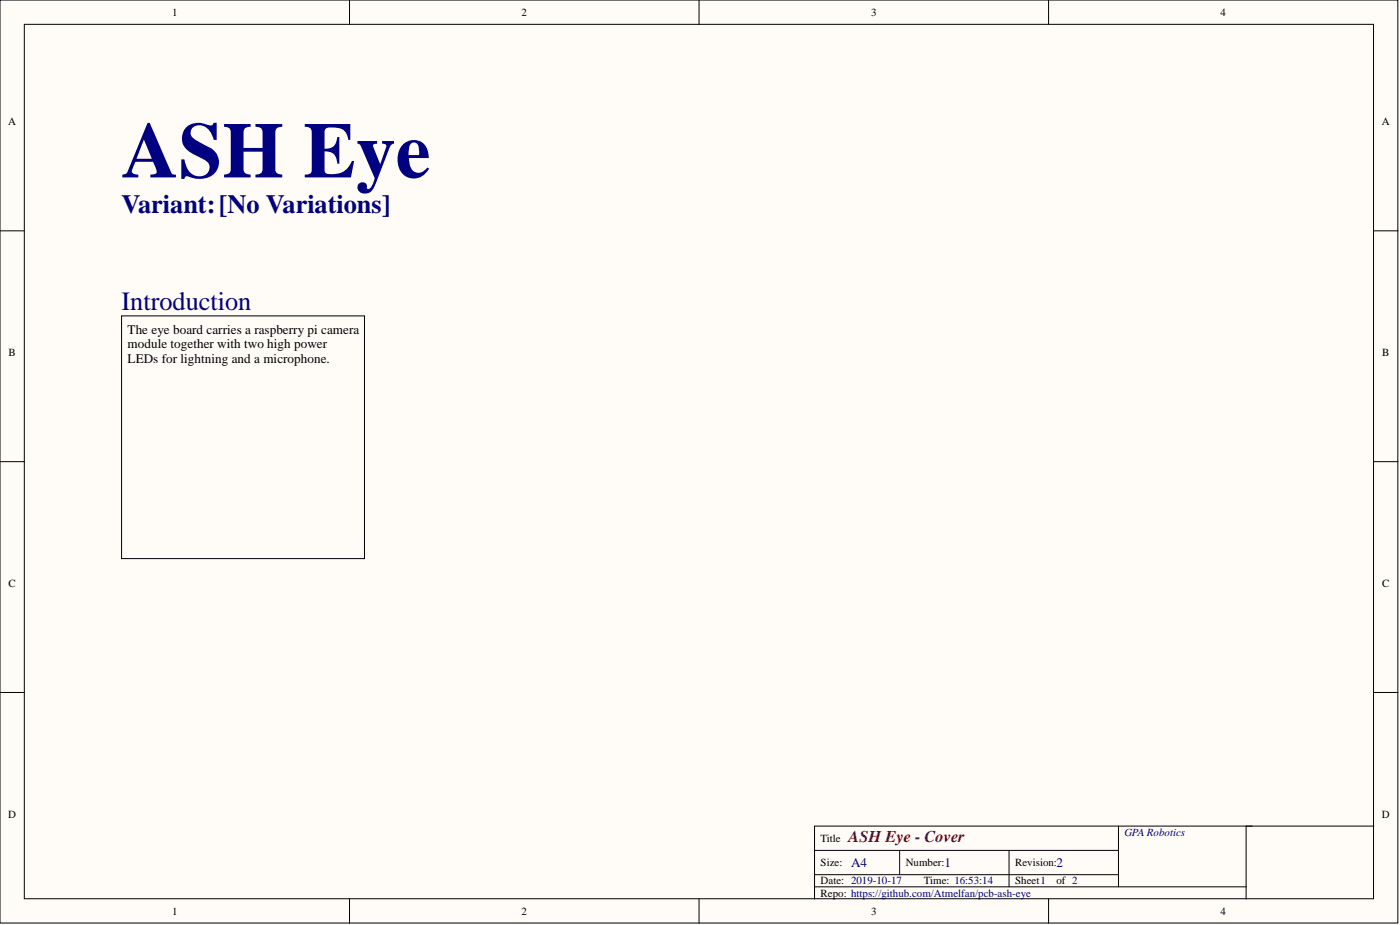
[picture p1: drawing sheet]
<svg xmlns="http://www.w3.org/2000/svg" width="292mm" height="193mm" viewBox="0 0 292 193" stroke-linecap="round" stroke-linejoin="round" font-family="sans-serif">
<defs><g id="words">
<text font-size="16.5" fill="#000080" x="25.4" y="37">ASH Eye</text>
<g font-size="5.5" fill="#000080">
<text x="25.4" y="44.4">Variant:[No Variations]</text>
<text x="25.4" y="64.7">Introduction</text>
</g>
<text font-size="3.4" fill="#800000" x="177" y="175.6">ASH Eye - Cover</text>
<g font-size="2.7">
<text x="26.6" y="69.6">The eye board carries a raspberry pi camera</text>
<text x="26.6" y="72.7">module together with two high power</text>
<text x="26.6" y="75.7">LEDs for lightning and a microphone.</text>
</g>
<g font-size="2.7" fill="#000080">
<text x="177.6" y="180.9">A4</text>
<text x="197.1" y="180.9">1</text>
<text x="220.4" y="180.9">2</text>
</g>
<g font-size="2.3">
<text x="35.9" y="3.3">1</text>
<text x="108.8" y="3.3">2</text>
<text x="181.7" y="3.3">3</text>
<text x="254.7" y="3.3">4</text>
<text x="1.7" y="26.1">A</text>
<text x="288.3" y="26.1">A</text>
<text x="1.8" y="74.3">B</text>
<text x="288.4" y="74.3">B</text>
<text x="1.8" y="122.4">C</text>
<text x="288.4" y="122.4">C</text>
<text x="1.7" y="170.6">D</text>
<text x="288.3" y="170.6">D</text>
<text x="171.2" y="175.6">Title</text>
<text x="171.2" y="180.7">Size:</text>
<text x="171.2" y="184.5">Date: 2019-10-17</text>
<text x="189" y="180.7">Number:</text>
<text x="192.8" y="184.5">Time: 16:53:14</text>
<text x="211.8" y="180.7">Revision:</text>
<text x="211.8" y="184.5">Sheet1</text>
<text x="220.4" y="184.5">of 2</text>
<text x="35.9" y="190.8">1</text>
<text x="108.8" y="190.8">2</text>
<text x="171.2" y="187">Repo: https://github.com/Atmelfan/pcb-ash-eye</text>
<text x="181.7" y="190.8">3</text>
<text x="254.7" y="190.8">4</text>
</g>
<text font-size="2.3" fill="#000080" x="234.6" y="174.4">GPA Robotics</text>
</g></defs>
<g fill="#fffcf8" stroke="#000" stroke-width=".21">
<path d="M0 0h291.7v192.6h-291.7z"/>
<path d="M5.1 5.1h281.5v182.4h-281.5z"/>
</g>
<g fill="none" stroke="#000" stroke-width=".21">
<path d="M72.9 0v5.1M145.9 0v5.1M218.8 0v5.1M0 48.2h5.1M286.6 48.2h5.1M25.4 65.9h50.6v50.6h-50.6zM0 96.3h5.1M286.6 96.3h5.1M0 144.5h5.1M286.6 144.5h5.1M169.9 177.4h63.5M187.7 177.4v5.1"/>
<path d="M210.5 177.4v7.6M233.4 172.3v12.7M261.3 172.3h-91.4v15.2M286.6 172.3h-26.6v12.7M72.9 187.5v5.1M145.9 187.5v5.1M169.9 185h90.1M169.9 182.5h63.5M218.8 187.5v5.1M260 185v2.5"/>
</g>
<use href="#words"/>
</svg>
